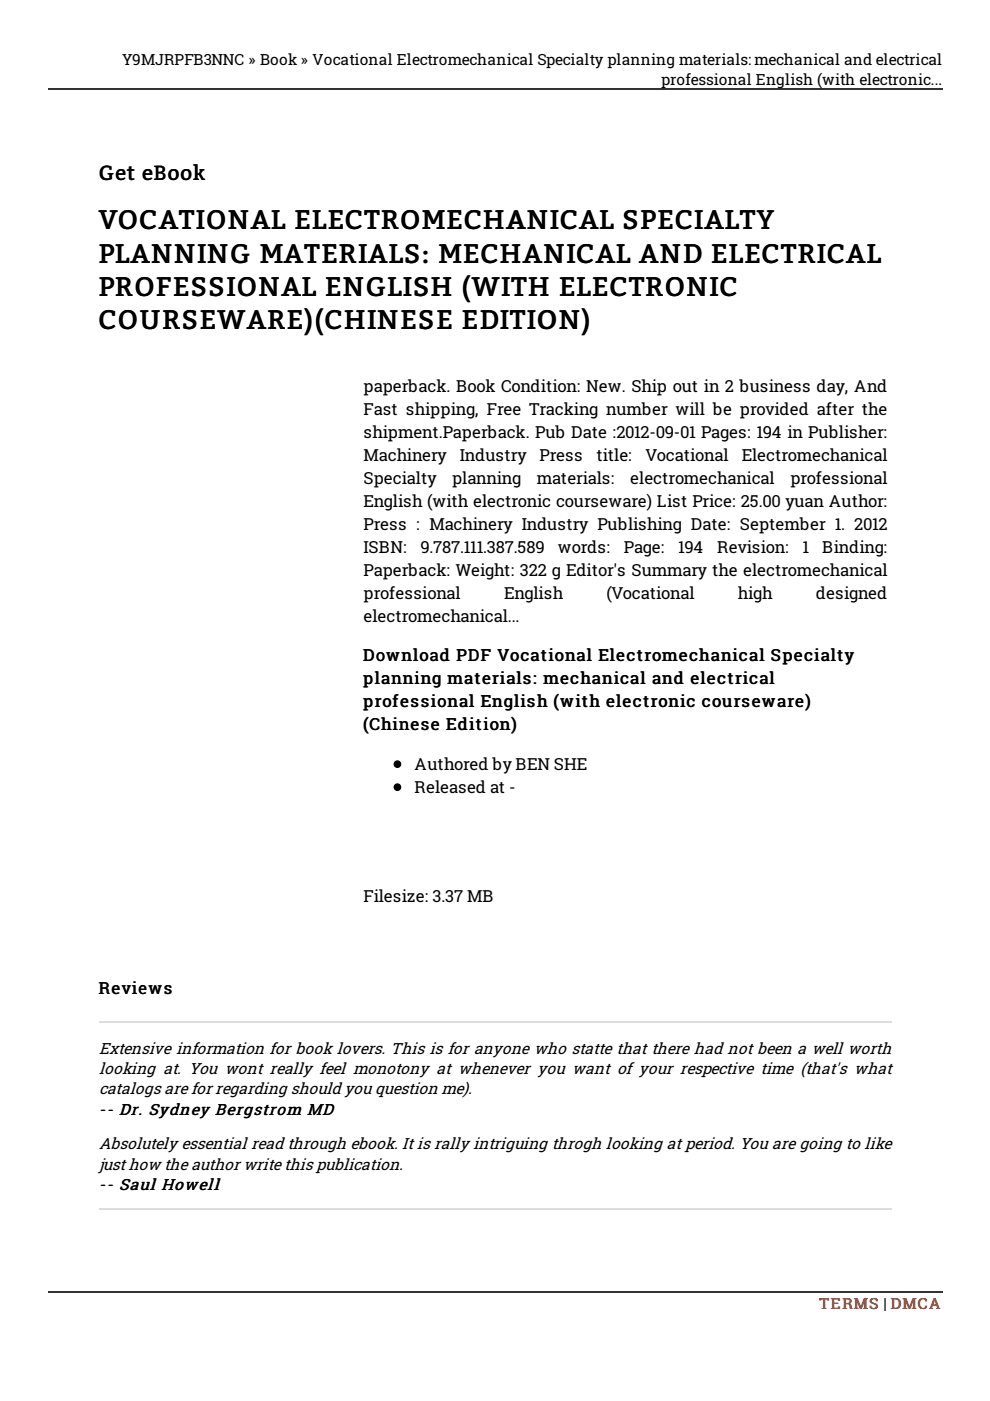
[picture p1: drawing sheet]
<svg xmlns="http://www.w3.org/2000/svg" width="210mm" height="297mm" viewBox="0 0 210 297" stroke-linecap="round" stroke-linejoin="round" font-family="sans-serif">
<defs><g id="words">
<g font-size="5.7">
<text x="20.9" y="48.6">VOCATIONAL ELECTROMECHANICAL SPECIALTY</text>
<text x="20.9" y="55.7">PLANNING MATERIALS: MECHANICAL AND ELECTRICAL</text>
<text x="20.9" y="62.7">PROFESSIONAL ENGLISH (WITH ELECTRONIC</text>
<text x="20.9" y="69.8">COURSEWARE)(CHINESE EDITION)</text>
</g>
<text font-size="4.3" x="20.9" y="38.1">Get eBook</text>
<g font-size="3.5">
<text x="77.1" y="83">paperback. Book Condition: New. Ship out in 2 business day, And</text>
<text x="77.1" y="87.9">Fast shipping, Free Tracking number will be provided after the</text>
<text x="77.1" y="92.8">shipment.Paperback. Pub Date :2012-09-01 Pages: 194 in Publisher:</text>
<text x="77.1" y="97.7">Machinery</text>
<text x="97.5" y="97.7">Industry</text>
<text x="114.4" y="97.7">Press</text>
<text x="126.4" y="97.7">title:</text>
<text x="136.8" y="97.7">Vocational</text>
<text x="157.3" y="97.7">Electromechanical</text>
<text x="77.1" y="102.5">Specialty</text>
<text x="77.1" y="107.4">English (with electronic courseware) List Price: 25.00 yuan Author:</text>
<text x="95.8" y="102.5">planning</text>
<text x="113.8" y="102.5">materials:</text>
<text x="133.6" y="102.5">electromechanical</text>
<text x="167.6" y="102.5">professional</text>
<text x="77.1" y="112.3">Press : Machinery Industry Publishing Date: September 1. 2012</text>
<text x="77.1" y="117.2">ISBN:</text>
<text x="89.2" y="117.2">9.787.111.387.589</text>
<text x="118.3" y="117.2">words:</text>
<text x="132.3" y="117.2">Page:</text>
<text x="143.8" y="117.2">194</text>
<text x="152.1" y="117.2">Revision:</text>
<text x="170.1" y="117.2">1</text>
<text x="174.3" y="117.2">Binding:</text>
<text x="77.1" y="122.1">Paperback: Weight: 322 g Editor's Summary the electromechanical</text>
<text x="77.1" y="126.9">professional</text>
<text x="77.1" y="131.8">electromechanical...</text>
<text x="106.9" y="126.9">English</text>
<text x="128.6" y="126.9">(Vocational</text>
<text x="156.5" y="126.9">high</text>
<text x="173" y="126.9">designed</text>
<text x="76.9" y="140.2">Download PDF Vocational Electromechanical Specialty</text>
<text x="76.9" y="145.1">planning materials: mechanical and electrical</text>
<text x="76.9" y="150">professional English (with electronic courseware)</text>
<text x="76.9" y="154.8">(Chinese Edition)</text>
<text x="87.9" y="163.2">Authored by BEN SHE</text>
<text x="87.9" y="168.1">Released at -</text>
<text x="77.1" y="191.1">Filesize: 3.37 MB</text>
<text x="20.9" y="210.7">Reviews</text>
</g>
<g font-size="3.4">
<text x="21" y="227.7">looking at. You wont really feel monotony at whenever you want of your respective time (that's what</text>
<text x="21" y="223.4">Extensive information for book lovers. This is for anyone who statte that there had not been a well worth</text>
<text x="21" y="232.1">catalogs are for regarding should you question me).</text>
<text x="20.9" y="236.4">-- Dr. Sydney Bergstrom MD</text>
<text x="21" y="243.7">Absolutely essential read through ebook. It is rally intriguing throgh looking at period. You are going to like</text>
<text x="21" y="248">just how the author write this publication.</text>
<text x="20.9" y="252.4">-- Saul Howell</text>
</g>
<g font-size="3.3">
<text x="25.9" y="13.7">Y9MJRPFB3NNC » Book » Vocational Electromechanical Specialty planning materials: mechanical and electrical</text>
<text x="140.2" y="18">professional English (with electronic...</text>
</g>
<text font-size="3.3" fill="#f30" x="173.8" y="277.6">TERMS | DMCA</text>
</g></defs>
<path d="M10.2 19h189.6M10.2 273.9h189.6" fill="none" stroke="#333" stroke-width=".27"/>
<path d="M21 216.7h168M21 256.3h168" fill="none" stroke="#ddd" stroke-width=".27"/>
<g fill="#000" stroke="#000" stroke-width=".27">
<circle cx="84.3" cy="166.9" r=".68"/>
<circle cx="84.3" cy="162" r=".68"/>
</g>
<use href="#words"/>
</svg>
